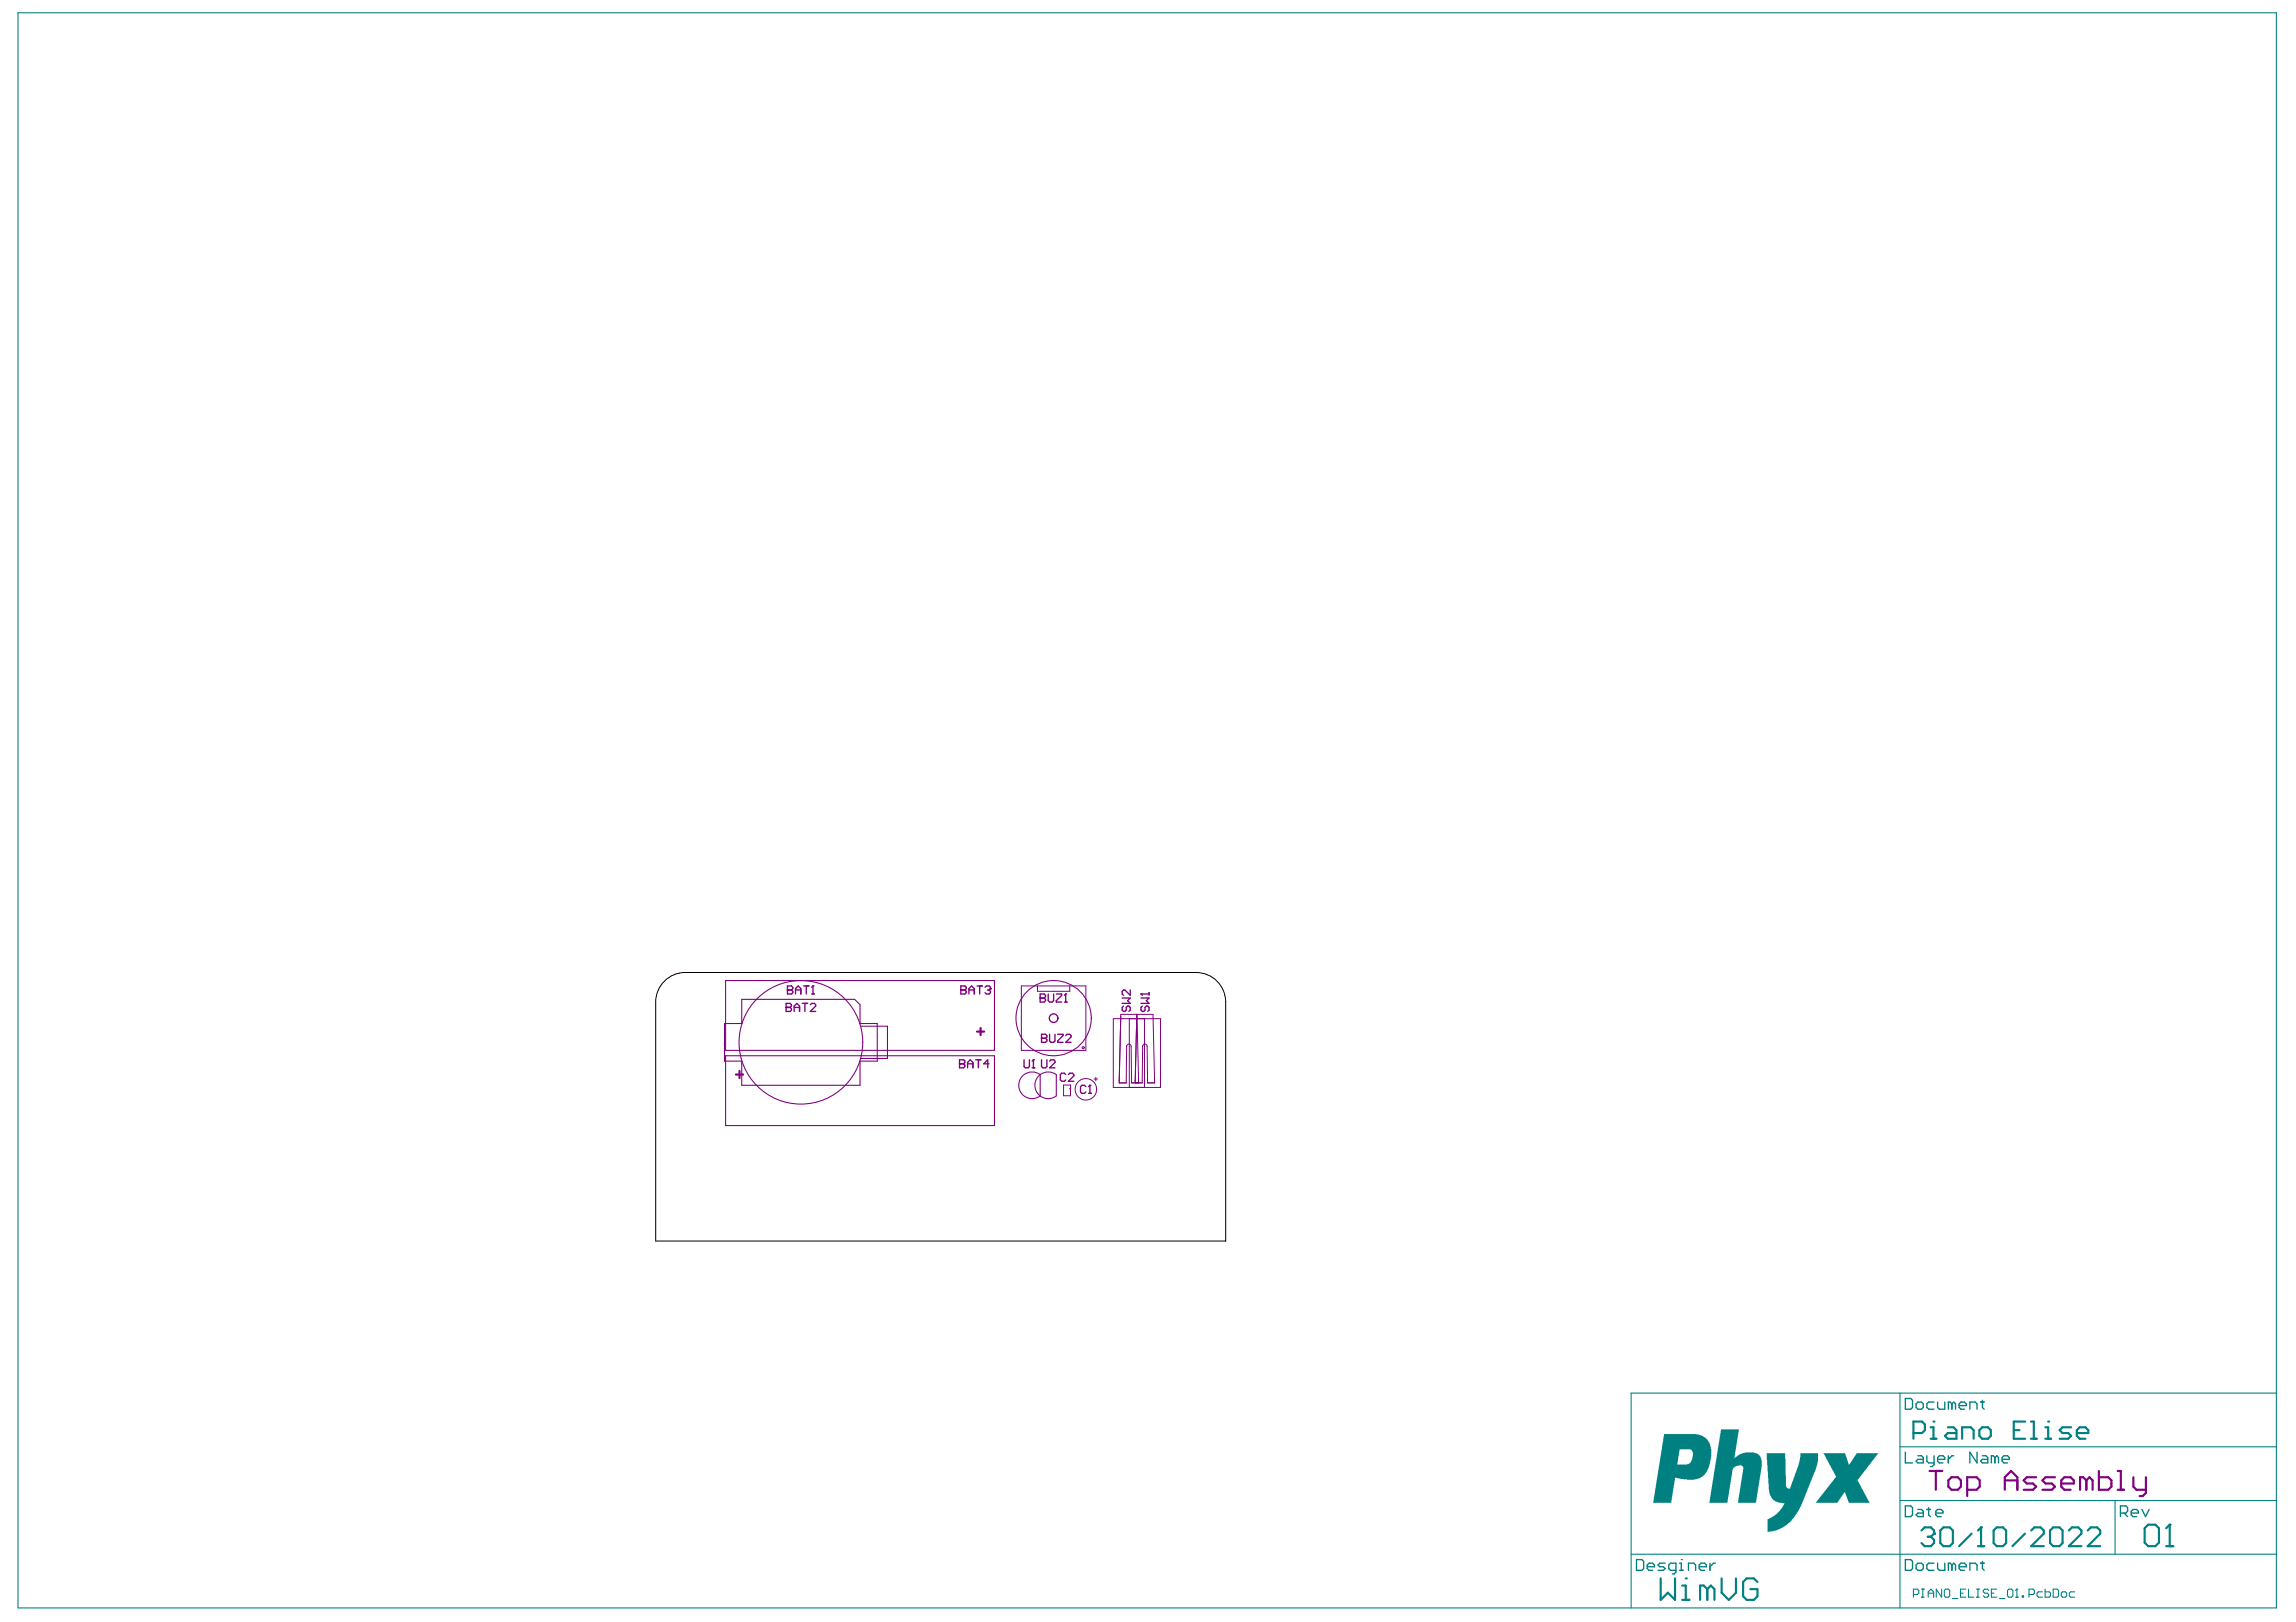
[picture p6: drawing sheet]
<svg xmlns="http://www.w3.org/2000/svg" width="297mm" height="210mm" viewBox="0 0 297 210" stroke-linecap="round" stroke-linejoin="round" font-family="sans-serif">
<g fill="none" stroke="#800080" stroke-width=".14">
<path d="M93.9 126.9h34.8v9h-34.8zM93.9 136.6h34.8v9.1h-34.8zM96 129.3h14.6l.7 .7v2.5h2.2v4.8h-2.2v3.1h-15.3v-3.1h-2.3v-4.8h2.3zM111.3 132.8h3.5v4.2h-3.5M132.2 139.4a1.73 1.73 0 0 1 2.4-.3v2.7a1.73 1.73 0 0 1-2.3-.1 1.73 1.73 0 0 1-.1-2.3zM134.2 139.4a1.73 1.73 0 0 1 2.5-.3v2.7a1.73 1.73 0 0 1-2.3-.1 1.73 1.73 0 0 1-.2-2.3z"/>
<circle cx="103.6" cy="134.9" r="8"/>
<circle cx="136.3" cy="131.8" r="4.9"/>
</g>
<g fill="none" stroke="#800080" stroke-width=".13">
<path d="M132.1 127.6h8.4v8.3h-8.4zM134.2 127.6v.7h4.2v-.7M141.5 139.6h.5M141.8 139.4v.5M144 131.8h6.1v8.9h-6.1zM144.8 139.8v.3h.9l.1-4.7a.29 .29 0 0 1 .2-.3 .29 .29 0 0 1 .3 .3l.1 4.7h1.4v-4.7a.29 .29 0 0 1 .3-.3 .29 .29 0 0 1 .3 .3l.1 4.7h.9l-.2-8.8h-4.2l-.2 8.6M146.1 131.8v8.9M146.9 139.8v.3M147.1 131.3l-.2 8.6M147.1 131.3l.2 8.8M148.1 131.8v8.9M137.6 140.4h.9v1.4h-.9z"/>
<path d="M138.3 140.9h.2"/>
<circle cx="140.1" cy="135.6" r=".14"/>
<circle cx="140.5" cy="141" r="1.39"/>
</g>
<g fill="none" stroke="#800080" stroke-width=".17">
<path d="M101.7 130.4h.1M101.7 129.8h.5l.2 .2v.2l-.2 .2 .2 .1v.2l-.2 .2h-.5zM101.7 130.4h.5M101.9 128.1h.1M101.9 127.6h.5l.2 .2v.1l-.2 .2 .2 .2v.2l-.2 .1h-.5zM101.9 128.1h.5M102.7 130.4h.7M102.7 130.9v-.7l.4-.4 .3 .4v.7M102.9 128.1h.7M102.9 128.6v-.7l.4-.3 .3 .3v.7M103.8 129.8h.7M104 127.6h.7"/>
<path d="M104.1 129.8v1.1M104.3 127.6v1M104.8 130l.2-.2h.4l.1 .2v.2l-.7 .7h.7M105 128.6h.4M105.2 127.6h.1M105.2 127.6v1M105.2 127.6l-.2 .2M124.1 137.7h.1M124.1 137.1h.6l.1 .2v.2l-.1 .2 .1 .1v.2l-.1 .2h-.6zM124.1 137.7h.6M124.3 128.1h.1M124.3 127.6h.5l.2 .2v.1l-.2 .2 .2 .2v.2l-.2 .1h-.5z"/>
<path d="M124.3 128.1h.5M125.2 137.7h.7M125.2 138.2v-.7l.3-.4 .4 .4v.7M125.4 128.1h.6M125.4 128.6v-.7l.3-.3 .3 .3v.7M126.2 137.1h.7M126.4 127.6h.7M126.6 137.1v1.1M126.7 127.6v1M127.4 127.8l.2-.2h.4l.1 .2v.1M127.8 128.1h.2M128 128.1l.1 .2v.2l-.1 .1h-.4l-.2-.1"/>
<path d="M128 137.7h-.7l.5-.6v1.1M128.1 127.9h.1M128.1 127.9l-.1 .2M132.5 137.1v.9l.2 .2h.3l.2-.2v-.9M133.5 138.2h.4M133.7 137.1h.1M133.7 137.1v1.1M133.7 137.1l-.2 .2M134.6 129.2h.1M134.6 128.6h.5l.2 .2v.2l-.2 .2 .2 .1v.2l-.2 .2h-.5zM134.6 129.2h.5M134.7 134.4h.1"/>
<path d="M134.7 133.8h.6l.1 .2v.2l-.1 .2 .1 .1v.2l-.1 .2h-.6zM134.7 134.4h.6M134.7 137.1v.9l.2 .2h.4l.1-.2v-.9M135.6 128.6v.9l.2 .2h.3l.2-.2v-.9M135.8 133.8v.9l.2 .2h.3l.2-.2v-.9M135.8 137.3l.2-.2h.3l.2 .2v.2l-.7 .7h.7M136.7 128.6h.7v.2l-.7 .7v.2h.7M136.8 133.8h.7v.2l-.7 .7v.2h.7M137.7 129.7h.3M137.9 128.6h.1M137.9 134l.1-.2h.4l.2 .2v.2l-.7 .7h.7M137.9 128.6v1.1"/>
<path d="M137.9 128.6l-.2 .2M137.9 139.1l-.2-.2h-.3l-.2 .2v.7l.2 .1h.3l.2-.1M138.2 139.1l.2-.2h.3l.2 .2v.1l-.7 .7h.7M145.2 129.2h1l-.3 .3 .3 .3h-1M145.4 130.2l-.2 .2v.3l.2 .2h.1l.2-.2v-.3l.2-.2h.1l.2 .2v.3l-.2 .2M146.2 128.1v.7l-.7-.7h-.1l-.2 .2v.3l.2 .2M147.6 128.6h.1M147.6 128.6h1.1M147.6 129.2h1.1l-.4 .3 .4 .3h-1.1M147.6 128.6l.2 .2M147.8 130.2l-.2 .2v.3l.2 .2h.2l.1-.2v-.3l.2-.2h.2l.2 .2v.3l-.2 .2M148.7 128.5v.3"/>
<path d="M140.5 140.6l-.2-.2h-.3l-.2 .2v.7l.2 .2h.3l.2-.2M140.8 141.5h.4M141 140.4h.1M141 140.4v1.1M141 140.4l-.2 .2"/>
<circle cx="136.3" cy="131.8" r=".56"/>
</g>
<g fill="none" stroke="#800080" stroke-width=".28">
<path d="M95.2 139.1h.9M95.7 138.6v.9M126.4 133.5h.9M126.9 133v1M249.6 190.4h1.7M250.4 190.4v2.4M252.1 191.6l.4-.4h.8l.4 .4v.8l-.4 .4h-.8l-.4-.4zM254.5 192.8h1.2l.4-.4v-.8l-.4-.4h-1.2v2.4M259.4 192.8v-1.6l.8-.8 .8 .8v1.6M259.4 191.6h1.6M263.4 191.2h-1.2l-.4 .4 .4 .4h.8l.4 .4-.4 .4h-1.2M265.9 191.2h-1.3l-.4 .4 .4 .4h.9l.4 .4-.4 .4h-1.3"/>
<path d="M266.7 192h1.6v-.4l-.4-.4h-.8l-.4 .4v.8l.4 .4h.8M269.9 191.6l-.4-.4h-.4v1.6M269.9 191.6v1.2M269.9 191.6l.4-.4 .4 .4v1.2M271.5 190.4v2.4h1.3l.4-.4v-.8l-.4-.4h-1.3M274 190.4h.4v2.4M274 192.8h.8M276 191.2v1.2l.4 .4h1.2M277.6 191.2v2l-.4 .4h-.4"/>
</g>
<g fill="#008080">
<path d="M222.7 185h2.3l-.6 3.7 .7-.5 .7-.2h1.3l.4 .2 .3 .4 .1 .4v.9l-.7 4.6h-2.4l.7-4.2a.58 .58 0 0 0-.1-.6h-.7l-.3 .2a.59 .59 0 0 0-.3 .6l-.6 4h-2.4z"/>
<path d="M228.5 188.1h2.4l.2 4.2v.2l.3 .2 .2-.1 1.1-3.1 .2-.9v-.5h2.3v1l-.4 1.3-1.8 4.6-.8 1.2-1 1.2-1 .5-.8 .3-.7 .1v-1.2a.45 .45 0 0 1 .4-.7l.7-.4 .5-.6 .5-.9h-.6l-.6-.2-.4-.4-.2-.4-.2-.7z"/>
<path d="M235.9 188.1h2.8l.4 1.4 .2-.1 .9-1.3h2.8l-2.6 3.3a.38 .38 0 0 0 .1 .5l1.4 2.6h-2.7l-.5-1.4h-.1l-.9 1.4h-2.8l2.2-2.8 .2-.3a.34 .34 0 0 0 .1-.6z"/>
<path d="M215.3 185.6h4.2l.8 .2 .6 .5 .4 .7 .1 .5-.1 1.4-.2 .8-.3 .7-.2 .4-.6 .4-.8 .3h-.9l-1.6-.3-.5 3.3h-2.3zM217.3 187.6l-.3 1.9h1.3l.3-.1 .3-.5 .1-.7a.57 .57 0 0 0-.3-.6z"/>
</g>
<g fill="none" stroke="#008080" stroke-width=".14">
<path d="M2.3 1.7h292.2v206.4h-292.2zM245.8 187.2h48.7M245.8 194.2h48.7M245.8 180.3v27.8M273.6 194.2v6.9M294.5 180.3h-83.5v27.8M211 201.1h83.5M247.5 206.3h.6l.1-.1v-.4l-.1-.1h-.6v1M248.6 205.7h.3M248.6 206.7h.3M248.8 205.7v1M249.5 206.7v-.7l.3-.3 .4 .3v.7"/>
<path d="M249.5 206.2h.7M251.2 205.7v1l-.7-1v1M251.5 205.8l.2-.1h.4l.1 .1v.7l-.1 .2h-.4l-.2-.2zM252.6 206.9h.7M253.6 206.2h.4M254.3 205.7h-.7v1h.7M254.7 205.7v1h.7M255.7 205.7h.4M255.7 206.7h.4M255.9 205.7v1M257.3 205.8l-.2-.1h-.3l-.2 .1v.2l.2 .2h.3l.2 .1v.2l-.2 .2h-.3l-.2-.2M257.6 206.2h.4"/>
<path d="M258.3 205.7h-.7v1h.7M258.7 206.9h.7M259.7 205.8l.2-.1h.3l.2 .1v.7l-.2 .2h-.3l-.2-.2zM260.8 206.7h.3M260.9 205.7h.1M260.9 205.7v1M260.9 205.7l-.1 .1M261.6 206.5h.2v.2h-.2zM262.5 206.3h.5l.2-.1v-.4l-.2-.1h-.5v1M264.2 206h-.5l-.2 .2v.3l.2 .2h.5M264.6 205.7v1h.5l.2-.2v-.3l-.2-.2h-.5M265.6 205.7h.5l.2 .1v.7l-.2 .2h-.5z"/>
<path d="M266.7 206.2l.1-.2h.4l.2 .2v.3l-.2 .2h-.4l-.1-.2zM268.4 206h-.5l-.2 .2v.3l.2 .2h.5"/>
</g>
<g fill="none" stroke="#008080" stroke-width=".28">
<path d="M247.5 185.4h1.2l.3-.3v-.8l-.3-.3h-1.2v2.2M248.6 198.1l.4-.4h.8l.4 .4v.4M249.4 198.9h.4M249.8 186.2h.7M249.8 184.7h.3v1.5M249.8 198.9l.4 .4v.4l-.4 .4h-.8l-.4-.4M250.1 184h.1M250.2 198.5h.1M250.2 198.5l-.4 .4M251 198.1l.4-.4h.8l.4 .4v1.6l-.4 .4h-.8l-.4-.4zM252 184.7h.7l.4 .4v1.1h-1.1l-.4-.4 .4-.4h1.1M253.8 186.2v-1.5h1.2l.3 .4v1.1"/>
<path d="M255.1 198.5l-1.6 1.6M256.1 185.1l.3-.4h.8l.4 .4v.7l-.4 .4h-.8l-.3-.4zM256.3 197.7h.1M256.3 197.7v2.4M256.3 197.7l-.4 .4M257.9 198.1l.4-.4h.8l.4 .4v1.6l-.4 .4h-.8l-.4-.4zM260.5 185.1h.8M262 198.5l-1.6 1.6M262 184h-1.5v2.2h1.5M262.8 184h.3v2.2M262.8 186.2h.7M262.8 198.1l.4-.4h.8l.4 .4v.4l-1.6 1.6h1.6"/>
<path d="M264.6 186.2h.7M264.6 184.7h.4v1.5M265 184h.1M265.2 198.1l.4-.4h.8l.4 .4v1.6l-.4 .4h-.8l-.4-.4zM267.7 198.1l.4-.4h.8l.4 .4v.4l-1.6 1.6h1.6M267.9 184.7h-1.1l-.3 .4 .3 .3h.8l.3 .4-.3 .4h-1.1M268.7 185.4h1.5v-.3l-.4-.4h-.7l-.4 .4v.7l.4 .4h.7M270.1 198.1l.4-.4h.8l.4 .4v.4l-1.6 1.6h1.6M277.5 197.8l.4-.5h.9l.5 .5v1.8l-.5 .5h-.9l-.4-.5zM280.7 197.3h.1M280.7 197.3v2.8M280.7 197.3l-.5 .5"/>
<path d="M214.8 204.3v2.7l1-.9 .9 .9v-2.7M217.6 207h1M217.6 205.2h.5v1.8M218.1 204.3h.1M220.9 205.7l-.5-.5h-.5v1.8M220.9 205.7v1.3M220.9 205.7l.4-.5 .5 .5v1.3M222.7 204.3v1.8l1 .9 .9-.9v-1.8M227.4 204.7l-.5-.4h-.9l-.5 .4v1.9l.5 .4h.9l.5-.4v-.9h-1M255.9 200.1h.8M280.2 200.1h1"/>
</g>
<g fill="none" stroke="#008080" stroke-width=".17">
<path d="M246.5 194.9h.7l.2 .2v.9l-.2 .3h-.7zM246.5 181h.7l.2 .2v.9l-.2 .3h-.7zM246.5 187.9v1.4h.9M247.9 181.7l.2-.3h.5l.2 .3v.4l-.2 .3h-.5l-.2-.3zM248.1 195.3h.5l.2 .3v.7h-.7l-.2-.3 .2-.2h.7M248.1 188.4h.5l.2 .2v.7h-.7l-.2-.2 .2-.2h.7M249.3 195.3h.4M249.3 188.4v.7l.2 .2h.7M249.5 195.1v.9l.2 .3M250.2 181.4h-.7l-.2 .3v.4l.2 .3h.7M250.2 188.4v1.1l-.2 .3h-.3M250.4 195.8h1v-.2l-.3-.3h-.4l-.3 .3v.4l.3 .3h.4"/>
<path d="M250.7 181.4v.7l.2 .3h.7v-1M250.7 188.9h.9v-.3l-.2-.2h-.5l-.2 .2v.5l.2 .2h.5M252.1 188.4v.9M252.5 181.7l-.2-.3h-.2v1M252.5 181.7v.7M252.5 181.7l.3-.3 .2 .3v.7M252.8 188.4h-.3l-.4 .5M253.5 181.9h.9v-.2l-.3-.3h-.4l-.2 .3v.4l.2 .3h.4M254.8 182.4v-1h.7l.3 .3v.7M255.8 187.9v1.4l-1-1.4v1.4M256.2 181.4h.5M256.5 188.4h.4l.3 .2v.7h-.7l-.3-.2 .3-.2h.7"/>
<path d="M256.5 181.2v.9l.2 .3M258.1 188.6l-.2-.2h-.3v.9M258.1 188.6v.7M258.1 188.6l.2-.2 .3 .2v.7M259 188.9h.9v-.3l-.2-.2h-.5l-.2 .2v.5l.2 .2h.5M274.3 195.8h.7l.3-.2v-.5l-.3-.2h-.7v1.4M274.8 195.8l.5 .5M275.7 195.8h.9v-.2l-.2-.3h-.5l-.2 .3v.4l.2 .3h.5M277.1 195.3l.5 1 .4-1M211.7 201.8h.7l.2 .3v.9l-.2 .2h-.7zM213.1 202.8h.9v-.3l-.2-.2h-.5l-.2 .2v.5l.2 .2h.5M215.4 202.3h-.7l-.2 .2 .2 .3h.5l.2 .2-.2 .2h-.7"/>
<path d="M216.8 203.2h-.7l-.2-.2v-.5l.2-.2h.7v1.1l-.2 .3h-.2M217.3 203.2h.4M217.3 202.3h.2v.9M217.5 201.8h.1M218.4 203.2v-.9h.7l.3 .2v.7M219.8 202.8h1v-.3l-.3-.2h-.4l-.3 .2v.5l.3 .2h.4M221.2 202.3v.9M221.9 202.3h-.2l-.5 .5M246.5 201.8h.7l.2 .3v.9l-.2 .2h-.7zM247.9 202.5l.2-.2h.5l.2 .2v.5l-.2 .2h-.5l-.2-.2zM250.2 202.3h-.7l-.2 .2v.5l.2 .2h.7M250.7 202.3v.7l.2 .2h.7v-.9"/>
<path d="M252.5 202.5l-.2-.2h-.2v.9M252.5 202.5v.7M252.5 202.5l.3-.2 .2 .2v.7M253.5 202.8h.9v-.3l-.3-.2h-.4l-.2 .2v.5l.2 .2h.4M254.8 203.2v-.9h.7l.3 .2v.7M256.2 202.3h.5M256.5 202.1v.9l.2 .2"/>
</g>
<path d="M86 127a3.8 3.8 0 0 1 2.7-1.1h66a3.8 3.8 0 0 1 3.9 3.8v30.9h-73.8v-30.9a3.8 3.8 0 0 1 1.2-2.7z" fill="none" stroke="#000" stroke-width=".13"/>
</svg>
